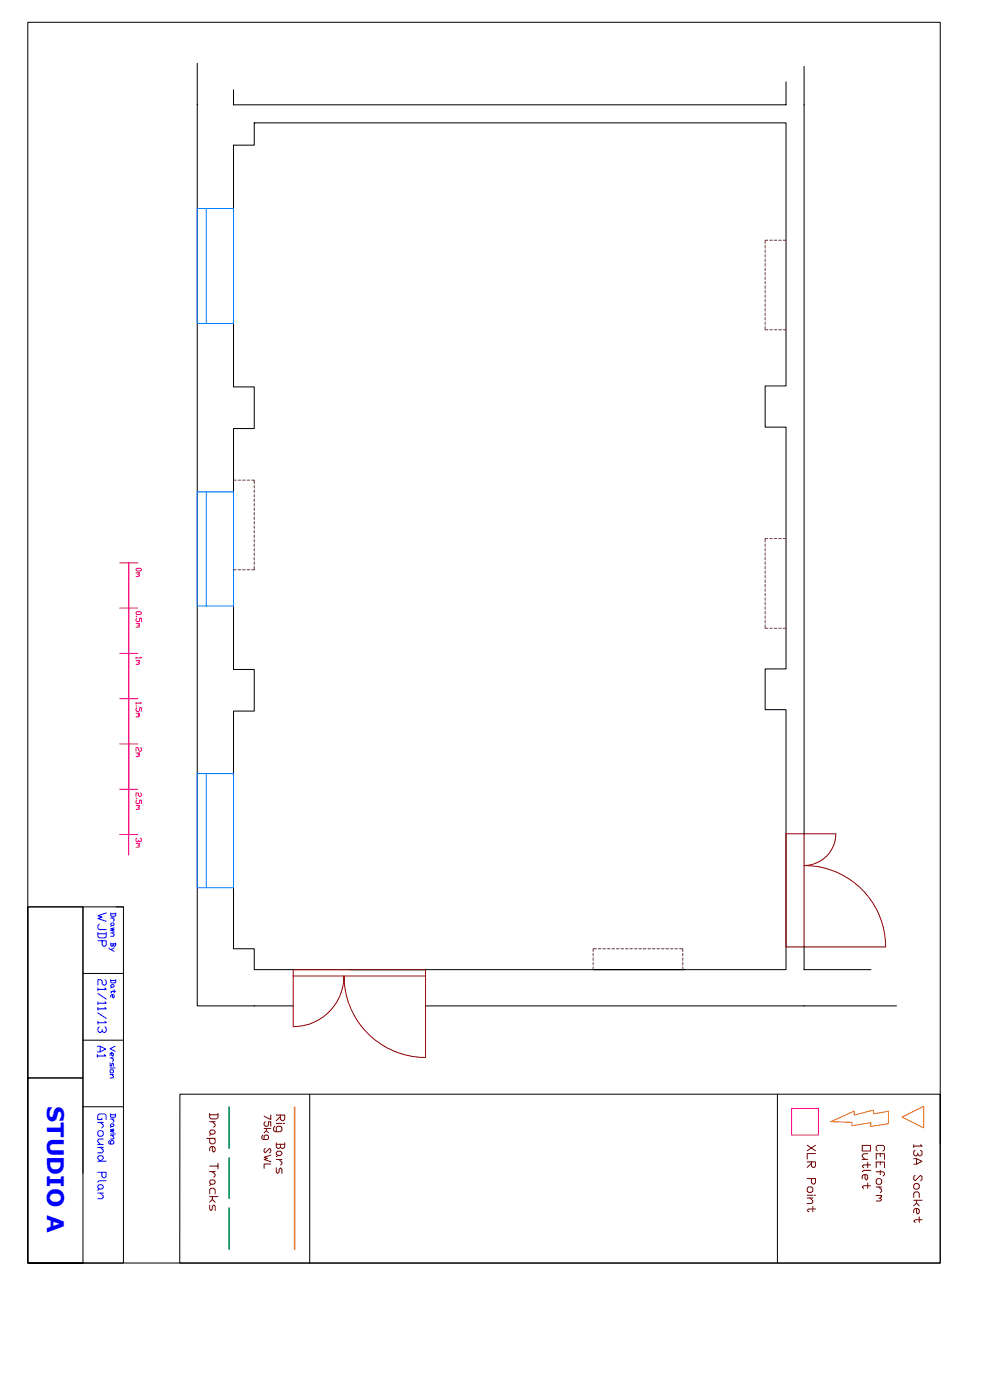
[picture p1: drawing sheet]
<svg xmlns="http://www.w3.org/2000/svg" width="297mm" height="420mm" viewBox="0 0 297 420" stroke-linecap="round" stroke-linejoin="round" font-family="sans-serif">
<defs><g id="words">
<text font-size="6.9" fill="#00f" x="14.1" y="331.9" transform="rotate(90 14.1 331.9)">STUDIO A</text>
</g></defs>
<g fill="none" stroke="#000" stroke-width=".3">
<path d="M8.3 6.7h273.8v372.4h-273.8zM59.2 19v282.9h28.8M241.3 19.9v230.3M235.8 24.6v6.9h-165.7v-4.6M8.3 272.2h28.7v106.9h-28.7v-55.6h16.6v55.6h-16.6zM8.3 272.2h16.6v51.3h-16.6zM24.9 272.2v19.9h12.1M34.8 272.2h2.2M24.9 292.1v20.1h12.1M104.9 291h100.5M127.7 291h-51.4v-6.3h-6.2v-71.3h6.2v-12.5h-6.2v-72.3h6.2v-12.5h-6.2v-72.5h6.2v-6.7h159.5v78.9h-6.2v12.4h6.2v72.5h-6.2v12.3h6.2v78h-57.8M241.3 284.2v6.8h20"/>
<path d="M24.9 312.2v20h12.1M127.7 301.9h141.3M24.9 332.2v19.9M54 328.4h228.1v50.7h-228.2zM92.9 328.4v50.7M233.3 328.4v50.7M282.1 328.4v14.8"/>
</g>
<path d="M61.9 62.6v34.5h8.2v-34.5h-10.9v34.5h2.7M61.9 147.6h8.2v34.3h-8.2zM61.9 147.6h-2.7v34.3h2.7M61.9 232.2h8.2v34.2h-8.2zM61.9 232.2h-2.7v34.2h2.7" fill="none" stroke="#0080ff" stroke-width=".3"/>
<path d="M235.8 250.2h5.5v34h-5.5zM241.3 250.2h9.5a9.5 9.5 0 0 1-9.5 9.6 24.4 24.4 0 0 1 24.4 24.4h-24.4M88 291h39.7v1.9h-39.7zM88 292.9v15.2a15.2 15.2 0 0 0 15.2-15.2 24.5 24.5 0 0 0 24.5 24.5v-24.5" fill="none" stroke="#940000" stroke-width=".3"/>
<g fill="none" stroke="#703838" stroke-width=".3">
<path d="M229.6 73.7v.7M229.6 75v.8M229.6 76.4v.7M229.6 77.7v.8M229.6 79.1v.7M230.4 72.1h-.8v1M231 72.1h.7M232.3 72.1h.8M233.7 72.1h.7M235 72.1h.8M229.6 98v1h.8M229.6 80.4v.8"/>
<path d="M229.6 81.8v.8M229.6 83.1v.8M229.6 84.5v.7M229.6 85.8v.8M229.6 87.2v.7M229.6 88.5v.8M229.6 89.9v.7M229.6 91.2v.8M229.6 92.6v.7M229.6 93.9v.8M229.6 95.3v.7M229.6 96.7v.7"/>
<path d="M231 99h.7M232.3 99h.8M233.7 99h.7M235 99h.8M70.1 144.1h.8M71.5 144.1h.7M72.8 144.1h.7M74.2 144.1h.7M75.5 144.1h.8v1M76.3 145.7v.7M76.3 147.1v.7M76.3 148.4v.7"/>
<path d="M76.3 149.7v.8M76.3 151.1v.8M76.3 152.4v.8M76.3 153.8v.8M76.3 155.2v.7M76.3 156.5v.8M76.3 157.9v.7M76.3 159.2v.7M70.1 171h.8M71.5 171h.7M72.8 171h.7M74.2 171h.7"/>
<path d="M76.3 170v1h-.8M76.3 160.6v.7M76.3 161.9v.7M76.3 163.2v.8M76.3 164.6v.8M76.3 166v.7M76.3 167.3v.8M76.3 168.7v.7M229.6 163.2v.8M229.6 164.6v.7M229.6 166v.7M229.6 167.3v.7"/>
<path d="M229.6 168.6v.8M229.6 170v.7M229.6 171.3v.8M229.6 172.7v.7M229.6 174v.8M229.6 175.4v.8M229.6 176.7v.8M229.6 178.1v.7M229.6 179.5v.7M230.4 161.6h-.8v1M231 161.6h.7M232.3 161.6h.8"/>
<path d="M233.7 161.6h.7M235 161.6h.8M229.6 187.5v1.1h.8M229.6 180.8v.7M229.6 182.1v.8M229.6 183.5v.7M229.6 184.8v.8M229.6 186.2v.7M231 188.6h.7M232.3 188.6h.8M233.7 188.6h.7M235 188.6h.8"/>
<path d="M178 286.1v.8M178 287.5v.8M178 288.8v.8M178 290.2v.8M178.9 284.7h-.9v.8M179.5 284.7h.8M180.9 284.7h.8M182.2 284.7h.8M183.6 284.7h.8M185 284.7h.7M186.3 284.7h.8M187.7 284.7h.7"/>
<path d="M189 284.7h.7M190.4 284.7h.7M191.7 284.7h.7M193 284.7h.8M194.4 284.7h.8M195.7 284.7h.8M197.1 284.7h.8M198.5 284.7h.7M199.8 284.7h.8M201.2 284.7h.7M202.5 284.7h.7M203.9 284.7h1v.8"/>
<path d="M204.9 286.1v.8M204.9 287.5v.8M204.9 288.8v.8M204.9 290.2v.8"/>
</g>
<g fill="none" stroke="#ff0080" stroke-width=".3">
<path d="M35.9 168.9h5.5M40.8 171.9h1.1M41.1 170.6h1.1l.2 .5-.2 .3h-1.1l-.3-.3zM41.6 171.9l.3 .3-.5 .3M41.6 172.5l.3 .2-.3 .3h-.8M35.9 182.5h2.7v13.6h2.8M35.9 196.1h2.7v13.6h2.8M40.8 183.9l.3-.3h1.1l.2 .5-.2 .3h-1.1zM40.8 185h.3M40.8 187.1h1.1M40.8 197.2v.5M40.8 198.3h1.1"/>
<path d="M41.1 185.5l-.3 .3v.5l.3 .3h.5l.3-.3v-.8h.5v1.1M41.4 182.5h-2.8v-13.6v87.8M41.6 187.1l.3 .3-.5 .3M41.6 187.7l.3 .3-.3 .2h-.8M41.6 198.3l.3 .2-.5 .3M41.6 198.8l.3 .3-.3 .3h-.8M42.2 197.2l.2 .2h-1.6M35.9 209.7h2.7v13.6h2.8M40.8 210.8v.5M40.8 211.9h.3M40.8 214h1.1M41.1 212.4l-.3 .3v.5l.3 .3h.5l.3-.3v-.8h.5v1.1"/>
<path d="M41.6 214l.3 .3-.5 .3M41.6 214.6l.3 .2-.3 .3h-.8M42.2 210.8l.2 .2h-1.6M35.9 223.3h2.7v13.6v-13.6M35.9 236.9h5.5M38.6 236.9v13.5h2.8M40.8 226h1.1M40.8 239.6h.3M41.6 226l.3 .3-.5 .2M41.6 226.5l.3 .3-.3 .3h-.8M42.2 224.4l.2 .2v.6l-.2 .3-.6-.3v-.6l-.2-.2h-.6v1.1M42.2 238l.2 .2v.6l-.2 .3-.6-.3v-.6l-.2-.2h-.6v1.1"/>
<path d="M35.9 250.4h2.7M40.8 241.8h1.1M40.8 253.2h1.1M41.1 240.1l-.3 .3v.6l.3 .2h.5l.3-.2v-.9h.5v1.1M41.1 251.5l-.3 .3v.6l.3 .2 .5-.2M41.6 241.8l.3 .2-.5 .3M41.6 242.3l.3 .3-.3 .3h-.8M41.6 253.2l.3 .3-.5 .2M41.6 253.7l.3 .3-.3 .3h-.8M42.2 251.5l.2 .3v.6l-.2 .2h-.3l-.3-.5"/>
</g>
<path d="M23.7 17.1h250.4v304.1h-250.4zM9.9 273.9h13.8v46.9h-13.8z" fill="none" stroke="#fff" stroke-width=".3"/>
<g fill="none" stroke="#00f" stroke-width=".3">
<path d="M29.4 279.8v1.3l.4 .4h1.7l.4-.4v-1.3M29.8 277.3l-.4 .5v.8l.4 .4h2.1M31.9 274l-2.5 .8 1.2 .5-1.2 .4 2.5 .8M33.2 277.2l.3-.2h.5l.2 .5-.2 .3h-.5zM33.2 274v.7l.3 .3h1l.2-.3v-.7M33.2 274.2h1.5M33.2 275.5h1M33.2 280h1M33.5 277.8l-.3 .2M33.7 275.5l.5 .5-.2 .5M33.7 280l.5 .8-.2 .2h-.8M34.2 278.5l-1 .2 1 .3-1 .2 1 .3"/>
<path d="M29.4 282.3h2.5v1.3l-.4 .4h-.4l-.5-.4v-1.3M29.4 280.3h2.5M29.4 296.5v.9M29.4 298.2l2.5 1.7M31.5 294l.4 .4v.8l-.4 .5h-.4l-.5-.5v-.8l-.4-.4h-.8v1.7M31.5 296.5l.4 .4h-2.5M32.7 284.5v.2l1.5 .8M33.2 295.7l.3-.2h.5l.2 .5-.2 .3h-.5zM33.2 283v.7l.3 .3 .5-.3v-.4M33.2 294v.8l.3 .2h1l.2-.2v-.8M33.2 283.3h1.5M33.2 294.3h1.5"/>
<path d="M33.5 296.3l-.3 .2M33.7 298.5v.8l.3 .2 .2-.2v-.6l-.2-.2h-.5l-.3 .2v.6M34.2 284.5l-1 .5M34.2 297v1M34.7 283v.7l-.2 .3-.5-.3M34.7 297.5h-1.2l-.3 .2 .3 .3M29.2 314h.9l1.6 .8-1.6 .9h-.9M29.2 316.5v.8M29.4 300.7v.8M29.4 302.3v.9M29.4 306.5v.8M29.4 304l2.5 1.7"/>
<path d="M29.8 308.1l-.4 .5v.8l.4 .4h.4l.4-.4M30.1 314v1.7M31.3 316.5l.4 .4h-2.5M31.5 300.7l.4 .4h-2.5M31.5 302.3l.4 .5h-2.5M31.5 306.5l.4 .4h-2.5M31.5 308.1l.4 .5v.8l-.4 .4h-.4l-.5-.4v-.4M33 319v.7l.3 .3 .2-.3v-.5l.3-.2 .2 .2v.8M33 317.5h1M33.5 316v.7l.3 .3 .2-.3v-.5l-.2-.2h-.5l-.3 .2v.5M33.5 317.5l.5 .5-.2 .5M34.5 314l-1.5 .8 1.5 .7"/>
<path d="M29.3 339.7l.4-.4h.9l.4 .4v.9l-.4 .4h-.9l-.4-.4zM29.3 336.8h1.7M30.1 336.8l.9 .9v.4l-.4 .4M30.6 335.6v.4h-1.3v-1.3l.4-.4h1.7l.4 .4v1.3M33 321.2l.8-.2 .2 .2v.5l-.2 .3h-.5l-.3-.3zM33 320.5h1M33 322.5h1M33.1 337.6l.3-.3h.5l.3 .5-.3 .3h-.5zM33.1 334.3v.8l.3 .2h1l.3-.2v-.8M33.1 334.6h1.6M33.1 335.8h1.1M33.4 338.1l-.3 .2"/>
<path d="M33.5 322.5l.5 .8-.2 .2h-.8M33.7 335.8l.5 .5-.3 .5M34.2 338.8l-1.1 .3 1.1 .2-1.1 .3 1.1 .2M34.3 320.5h.2M29.3 351.8h2.5v1.3l-.4 .4h-.4l-.4-.4v-1.3M29.3 343.5h1.7M29.3 344.3h1.7M29.3 348.5h2.5M29.3 358.1h1.7M29.7 346.8h.9l.4 .5v.3l-.9 .9-.8-.9v-.3zM29.7 355.6h.9l.4 .4v.4l-.4 .4h-.9l-.4-.4v-.4zM29.7 356.8l-.4 .5"/>
<path d="M30.1 344.3l.9 .8v.5l-.4 .4h-1.3M30.1 358.1l.9 .8v.4l-.4 .5h-1.3M31 341.8h-1.3l-.4 .4v.4l.8 .9M31.8 354.3h-2.1l-.4 .5M32.9 342.3l-.3 .3v.5l.3 .2h1l.3-.2v-.5l-.3-.3h-.5l-.3 .3v.7M33.1 340.3h1.1M33.1 340.8h1.1M33.7 340.8l.5 .8-.3 .2h-.8M34.4 340.3h.3"/>
</g>
<path d="M249.3 336.6l7-3.1v1.1l5.8-1.4v1.1l4.5-.8v3.7l-5.3 .9v-1.2l-5.7 1v-1.1zM270.6 335.3l6.6-3.3v6.5z" fill="none" stroke="#ff8000" stroke-width=".3"/>
<path d="M237.5 332.7h8v8h-8z" fill="none" stroke="#ff00bf" stroke-width=".3"/>
<g fill="none" stroke="#700000" stroke-width=".3">
<path d="M62.9 334.1v1.3l.4 .4h1.7l.4-.4v-1.3M62.9 334.6h2.5M62.9 336.6h1.7M63.3 339.1h.8l.5 .5v.4l-.5 .4h-.8l-.4-.4v-.4zM63.7 336.6l.9 .8v.5l-.5 .4M79.2 338.7h2M79.6 336.6l-.4 .4v.7l.4 .3h.6l.4-.3v-1.1h.6v1.4M79.9 338.7v.6l.7 .7M79.9 339.3l-.7 .7M81.2 334.6v1.4l-2-1M82.5 338l-.4 .4v.8l.4 .4h1.7l.4-.4v-.8l-.4-.4h-.9l-.4 .4v1.2M82.9 334.6h2.5v1.3l-.4 .4h-.4l-.4-.4v-1.3"/>
<path d="M82.9 337.1h1.7M84.2 335.1l-1.3 1.2M85 337.1h.4M62.1 341.6h2.5M62.9 341.6v1.3l.4 .4h.8l.5-.4v-.8l-.5-.5M62.9 358.3v-1.3l.4-.4h.8l.5 .4v1.3M62.9 350h2.5M62.9 351.6h1.7M62.9 359.1h2.5M63.3 354.1h.8l.5 .4v.5l-.5 .4h-.8l-.4-.4v-.5zM63.3 340.4l-.4 .4M63.3 355.4l-.4 .4"/>
<path d="M63.7 344.1v1.3l.4 .4 .5-.4v-.8l-.5-.5h-.8l-.4 .5v.8M63.7 351.6l.9 .9v.4l-.5 .4M63.7 359.1v.9l.9 .8M63.7 360l-.8 .8M65.4 349.1v1.7M78.9 340.7l-.3 .3v.7l.3 .3h1.3l.4-.3v-.7l-.4-.3h-.6l-.4 .3v1M79.6 344.6l-.4 .4v.7l.4 .3 1.3-1.4 .3 .4v.7l-.3 .3M81.2 346.7l-2 .6 1 .3-1 .4 2 .7M81.2 349.3h-2v1.4M82.9 345.9l.4-.4h.9l.4 .4v.4l-.4 .5h-.9l-.4-.5zM82.9 343v1.3l.4 .3h.4l.5-.3v-.9M82.9 350.5v1.3l.4 .4 .4-.4v-.9l.5-.4 .4 .4v1.3"/>
<path d="M82.9 348h1.7M82.9 343.4h2.5M83.3 346.8l-.4 .3M83.7 348l.9 .8v.4l-.4 .4M85.4 343v1.3l-.4 .3h-.4l-.4-.3M242.2 348.7h2.5v1.2l-.4 .5h-.4l-.4-.5v-1.2M242.2 353.7h2.5v1.2l-.4 .4h-.4l-.4-.4v-1.2M242.2 343.7l2.5 1.7M242.2 358.7h1.7M242.2 359.5h1.7M242.6 356.2h.9l.4 .4v.9l-.4 .3h-.9l-.4-.3v-.9zM243 359.5l.9 .8v.5l-.4 .4h-1.3"/>
<path d="M243.5 349.1l-1.3 1.3M244.3 358.7h.4M244.7 346.2h-2.5v1.7M244.7 343.7l-2.5 1.7M258.7 343.8h2.5v1.6h-2.5zM258.7 347.9h1.6M259.5 352.5v1.2l.5 .5 .3-.5v-.8l-.3-.4h-.9l-.4 .4v.8M260.3 346.2h-1.2l-.4 .5v.4l.8 .8M260.3 348.7v1.7M260.3 355v1.7M261.2 349.6h-2.1l-.4 .4 .4 .4M261.2 351.2h-2.1l-.4 .5"/>
<path d="M261.2 355.9h-2.1l-.4 .3 .4 .5M262.9 347.9v-1.7h2.5v1.7M262.9 350.4v-1.7h2.5v1.7M262.9 351.7h2.1l.4 .4v.4l-.4 .4M262.9 356.2h1.6M262.9 358.8h1.6M263.3 353.7h.8l.4 .5v.8l-.4 .4h-.8l-.4-.4v-.8zM263.3 345.4l-.4-.4v-.8l.4-.4h1.7l.4 .4v.8l-.4 .4M263.7 356.2l.8 .9v.4l-.4 .4M264.1 358.8l.4 .4-.4 .4h-.4M264.1 359.6l.4 .4-.4 .4h-1.2M264.1 346.2v.9"/>
<path d="M264.1 348.7v.9M264.1 351.2v1.3M274.2 355.6l.4-.4h.8l.4 .4v.9l-.4 .4h-.8l-.4-.4zM274.2 347.7h.8l1.6 .8-1.6 .9h-.8M274.2 359.4v-1.3l.4-.4h.8l.4 .4v1.3M274.2 343.5v.9M274.6 345.2l-.4 .4v.9l.4 .4h.4l.4-.4M274.6 352.7l-.4 .4v.9l.4 .4 1.6-1.7 .4 .4v.9l-.4 .4M275 347.7v1.7M276.2 343.5l.4 .5h-2.4M276.2 345.2l.4 .4v.9l-.4 .4h-.4l-.4-.4v-.5M62.9 361.6v1.3l.4 .4 .4-.4v-.9l.4-.4 .5 .4v1.3"/>
<path d="M243.9 362v1.7M244.7 362.8h-2.1l-.4 .5 .4 .4M274.2 360.2h2.4M275 360.2v.9l.8 .8M275 362.7v1.2l.4 .5 .4-.5v-.8l-.4-.4h-.8l-.4 .4v.8M275 361.1l-.8 .8M275.8 365.2v1.7M276.6 366.1h-2l-.4 .4 .4 .4"/>
</g>
<path d="M68.7 332.3v12.3M68.7 347.6v12M68.7 362.6v12.3" fill="none" stroke="#009400" stroke-width=".51"/>
<path d="M88.4 332.3v42.6" fill="none" stroke="#ff8000" stroke-width=".51"/>
<use href="#words"/>
</svg>
